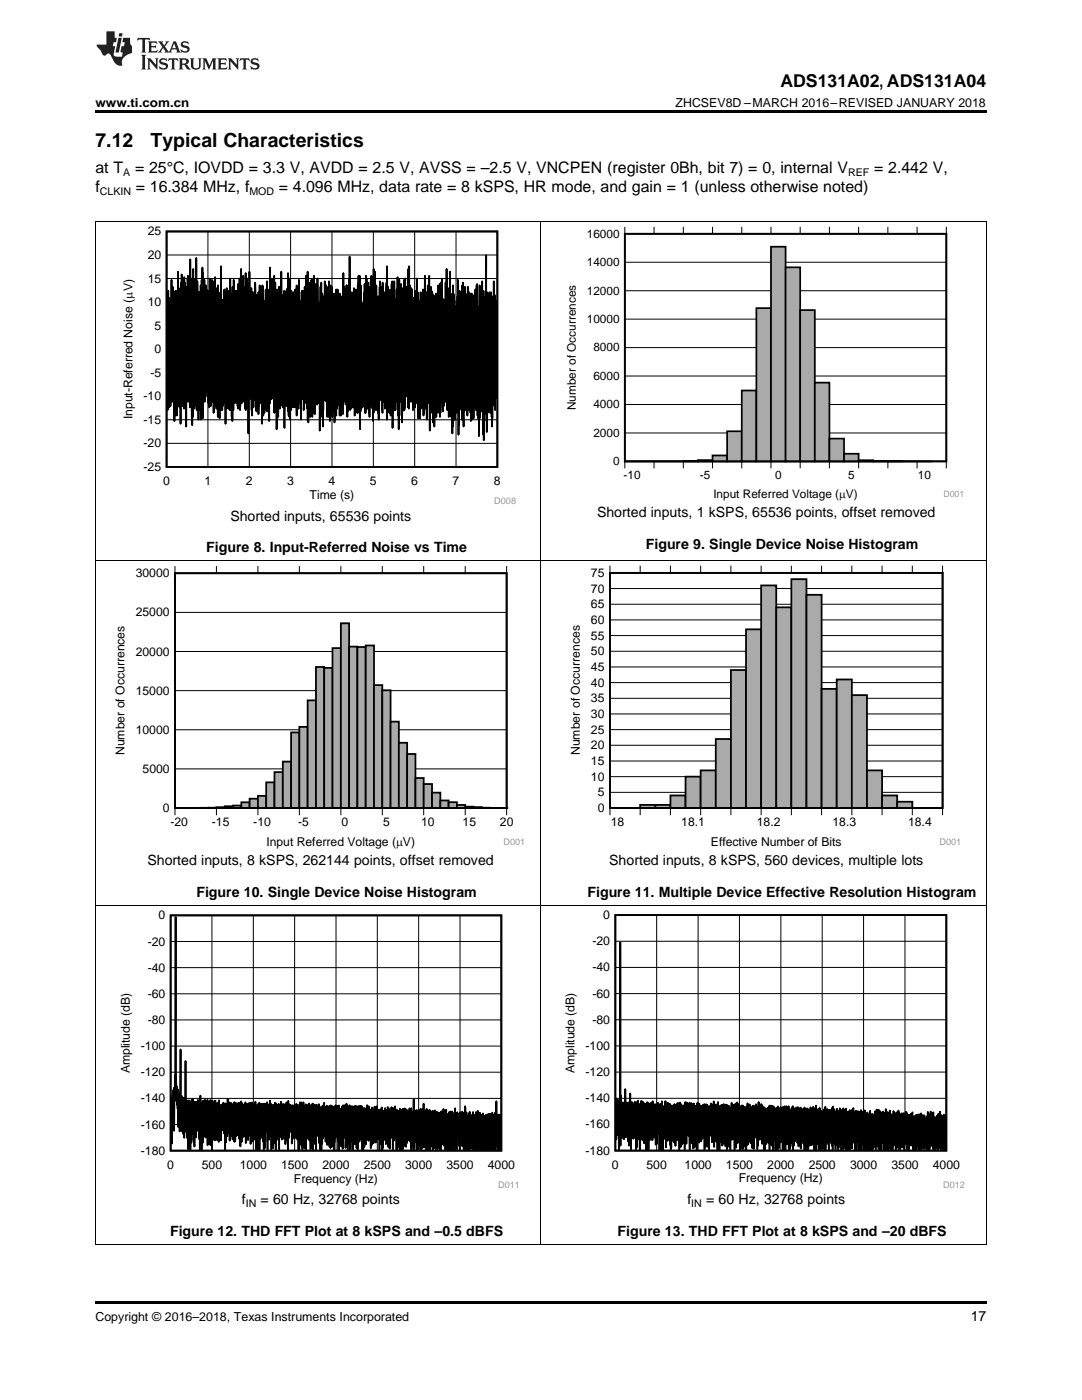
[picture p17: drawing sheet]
<svg xmlns="http://www.w3.org/2000/svg" width="216mm" height="279mm" viewBox="0 0 216 279" stroke-linecap="round" stroke-linejoin="round" font-family="sans-serif">
<defs><g id="words">
<g font-size="3.9">
<text x="19" y="29.3">7.12</text>
<text x="30.1" y="29.3">Typical Characteristics</text>
</g>
<text font-size="3.5" x="155.7" y="17.3">ADS131A02, ADS131A04</text>
<g font-size="3.2">
<text x="19" y="34.4">at T</text>
<text x="27" y="34.4">= 25°C, IOVDD = 3.3 V, AVDD = 2.5 V, AVSS = –2.5 V, VNCPEN (register 0Bh, bit 7) = 0, internal V</text>
<text x="174.4" y="34.4">= 2.442 V,</text>
<text x="19" y="38.3">f</text>
<text x="27.1" y="38.3">= 16.384 MHz, f</text>
<text x="55.6" y="38.3">= 4.096 MHz, data rate = 8 kSPS, HR mode, and gain = 1 (unless otherwise noted)</text>
</g>
<g font-size="2.8">
<text x="46" y="103.9">Shorted inputs, 65536 points</text>
<text x="119.1" y="103.2">Shorted inputs, 1 kSPS, 65536 points, offset removed</text>
<text x="41.2" y="110.2">Figure 8. Input-Referred Noise vs Time</text>
<text x="128.9" y="109.6">Figure 9. Single Device Noise Histogram</text>
<text x="29.4" y="172.6">Shorted inputs, 8 kSPS, 262144 points, offset removed</text>
<text x="121.6" y="172.6">Shorted inputs, 8 kSPS, 560 devices, multiple lots</text>
<text x="39.2" y="179">Figure 10. Single Device Noise Histogram</text>
<text x="117.2" y="179">Figure 11. Multiple Device Effective Resolution Histogram</text>
<text x="48.3" y="240.3">f</text>
<text x="52" y="240.3">= 60 Hz, 32768 points</text>
<text x="137.2" y="240.3">f</text>
<text x="140.9" y="240.3">= 60 Hz, 32768 points</text>
<text x="33.9" y="246.7">Figure 12. THD FFT Plot at 8 kSPS and –0.5 dBFS</text>
<text x="123.2" y="246.7">Figure 13. THD FFT Plot at 8 kSPS and –20 dBFS</text>
<text x="193.7" y="263.6">17</text>
</g>
<g font-size="2.5">
<text x="19" y="21.4">www.ti.com.cn</text>
<text x="134.8" y="21.4">ZHCSEV8D –MARCH 2016–REVISED JANUARY 2018</text>
<text x="19" y="263.6">Copyright © 2016–2018, Texas Instruments Incorporated</text>
</g>
<g font-size="2.4">
<text x="29.5" y="47">25</text>
<text x="117.1" y="47.4">16000</text>
<text x="29.5" y="51.7">20</text>
<text x="117.1" y="53.1">14000</text>
<text x="29.5" y="56.4">15</text>
<text x="117.1" y="58.8">12000</text>
<text x="29.5" y="61.1">10</text>
<text x="30.8" y="65.8">5</text>
<text x="117.1" y="64.5">10000</text>
<text x="30.8" y="70.5">0</text>
<text x="118.4" y="70.1">8000</text>
<text x="30" y="75.2">-5</text>
<text x="118.4" y="75.8">6000</text>
<text x="26.4" y="83.6" transform="rotate(-90 26.4 83.6)">Input-Referred Noise (PV)</text>
<text x="28.7" y="79.9">-10</text>
<text x="114.9" y="81.9" transform="rotate(-90 114.9 81.9)">Number of Occurrences</text>
<text x="118.4" y="81.5">4000</text>
<text x="28.7" y="89.3">-20</text>
<text x="28.7" y="84.6">-15</text>
<text x="118.4" y="87.2">2000</text>
<text x="28.7" y="94">-25</text>
<text x="122.3" y="92.9">0</text>
<text x="124.4" y="95.5">-10</text>
<text x="139.7" y="95.5">-5</text>
<text x="154.6" y="95.5">0</text>
<text x="169.2" y="95.5">5</text>
<text x="183.1" y="95.5">10</text>
<text x="32.6" y="96.8">0</text>
<text x="40.8" y="96.8">1</text>
<text x="49.1" y="96.8">2</text>
<text x="57.3" y="96.8">3</text>
<text x="61.8" y="99.5">Time (s)</text>
<text x="65.6" y="96.8">4</text>
<text x="73.8" y="96.8">5</text>
<text x="82.1" y="96.8">6</text>
<text x="90.3" y="96.8">7</text>
<text x="98.6" y="96.8">8</text>
<text x="142.3" y="99.5">Input Referred Voltage (PV)</text>
<text x="27.1" y="115.2">30000</text>
<text x="117.9" y="118.3">70</text>
<text x="117.9" y="115.1">75</text>
<text x="27.1" y="123">25000</text>
<text x="117.9" y="124.5">60</text>
<text x="117.9" y="121.4">65</text>
<text x="27.1" y="130.8">20000</text>
<text x="117.9" y="130.8">50</text>
<text x="117.9" y="127.6">55</text>
<text x="117.9" y="137">40</text>
<text x="117.9" y="133.9">45</text>
<text x="27.1" y="138.6">15000</text>
<text x="117.9" y="143.3">30</text>
<text x="117.9" y="140.2">35</text>
<text x="27.1" y="146.4">10000</text>
<text x="117.9" y="149.5">20</text>
<text x="117.9" y="146.4">25</text>
<text x="24.9" y="150.7" transform="rotate(-90 24.9 150.7)">Number of Occurrences</text>
<text x="28.4" y="154.2">5000</text>
<text x="115.7" y="150.7" transform="rotate(-90 115.7 150.7)">Number of Occurrences</text>
<text x="117.9" y="155.8">10</text>
<text x="117.9" y="152.7">15</text>
<text x="119.3" y="158.9">5</text>
<text x="32.5" y="162.1">0</text>
<text x="34" y="164.8">-20</text>
<text x="42.3" y="164.8">-15</text>
<text x="50.5" y="164.8">-10</text>
<text x="59.5" y="164.8">-5</text>
<text x="68.2" y="164.8">0</text>
<text x="76.4" y="164.8">5</text>
<text x="84" y="164.8">10</text>
<text x="92.3" y="164.8">15</text>
<text x="99.8" y="164.8">20</text>
<text x="119.3" y="162.1">0</text>
<text x="121.9" y="164.8">18</text>
<text x="135.9" y="164.8">18.1</text>
<text x="151" y="164.8">18.2</text>
<text x="166.1" y="164.8">18.3</text>
<text x="181.2" y="164.8">18.4</text>
<text x="53.1" y="168.9">Input Referred Voltage (PV)</text>
<text x="141.9" y="168.9">Effective Number of Bits</text>
<text x="31.6" y="183.5">0</text>
<text x="120.4" y="183.4">0</text>
<text x="29.5" y="188.7">-20</text>
<text x="118.2" y="188.7">-20</text>
<text x="29.5" y="193.9">-40</text>
<text x="118.2" y="193.9">-40</text>
<text x="29.5" y="199.1">-60</text>
<text x="118.2" y="199.1">-60</text>
<text x="28.1" y="209.6">-100</text>
<text x="29.5" y="204.3">-80</text>
<text x="116.8" y="209.5">-100</text>
<text x="118.2" y="204.3">-80</text>
<text x="25.9" y="214.2" transform="rotate(-90 25.9 214.2)">Amplitude (dB)</text>
<text x="28.1" y="214.8">-120</text>
<text x="114.6" y="214.2" transform="rotate(-90 114.6 214.2)">Amplitude (dB)</text>
<text x="116.8" y="214.8">-120</text>
<text x="28.1" y="220">-140</text>
<text x="116.8" y="220">-140</text>
<text x="28.1" y="225.2">-160</text>
<text x="116.8" y="225.2">-160</text>
<text x="28.1" y="230.4">-180</text>
<text x="33.4" y="233.2">0</text>
<text x="40.3" y="233.2">500</text>
<text x="47.8" y="233.2">1000</text>
<text x="56.1" y="233.2">1500</text>
<text x="64.3" y="233.2">2000</text>
<text x="72.6" y="233.2">2500</text>
<text x="80.8" y="233.2">3000</text>
<text x="89.1" y="233.2">3500</text>
<text x="97.3" y="233.2">4000</text>
<text x="116.8" y="230.4">-180</text>
<text x="122.1" y="233.2">0</text>
<text x="129" y="233.2">500</text>
<text x="136.6" y="233.2">1000</text>
<text x="144.8" y="233.2">1500</text>
<text x="153.1" y="233.2">2000</text>
<text x="161.4" y="233.2">2500</text>
<text x="169.6" y="233.2">3000</text>
<text x="177.9" y="233.2">3500</text>
<text x="186.1" y="233.2">4000</text>
<text x="58.7" y="236">Frequency (Hz)</text>
<text x="147.4" y="236">Frequency (Hz)</text>
</g>
<g font-size="2.1">
<text x="24.6" y="35.1">A</text>
<text x="169.2" y="35.1">REF</text>
<text x="19.9" y="38.9">CLKIN</text>
<text x="49.8" y="38.9">MOD</text>
<text x="49" y="240.9">IN</text>
<text x="137.9" y="240.9">IN</text>
</g>
<g font-size="1.8" fill="#999">
<text x="98.6" y="100.6">D008</text>
<text x="188.2" y="99.3">D001</text>
<text x="100.5" y="168.7">D001</text>
<text x="187.5" y="168.7">D001</text>
<text x="99.4" y="237.1">D011</text>
<text x="188.2" y="237.1">D012</text>
</g>
</g></defs>
<path d="M19 259.7h177.8v.5h-177.8z" fill="#000"/>
<path d="M19.1 180.7v67.8M107.9 180.7v67.8M196.8 180.7v67.8M19 248.4h177.8" fill="none" stroke="#000" stroke-width=".2"/>
<path d="M23.6 181.7h79.8v55.4h-79.8z" fill-rule="evenodd" fill="#fff"/>
<g fill="none" stroke="#000" stroke-width=".35">
<path d="M34 182.7h66v46.9h-66zM34.2 222.1v-3l.1 9.2v-8.8l.1-.2v5.4v-5.7v4.4l.1-5v4.6l.1-5.4v6l.1-6.5v8.6l.1-8.5v1.8l.2-4.4v3.1v-34.7l.1 36.7v-5.2l.2 6v-3.3l.1 2.3v-1.9l.1 3.7v-3.7v4v-4.2l.1 .6v6.9v-6.7v4.7l.1-4 .1 4.6 .1-4.7v7v-6.7v3.8l.1-3.9v4.6v-14.2l.1 15.1 .1-5.4 .1 6.7 .1-7 .1 4.8v-4.4v7.1v-6.6l.1-.3 .1 4.3v-4.5v5.2v-4.5l.1 7.2v-7.5v-.2l.1 5v-5.1l.1 4.5v-12.1l.1 12.8v-4.2l.1 5.6v-6.3l.2 7.6 .1-7.6v6.4l.1-5.7v9.1l.1-9.8 .1 5.6 .1-5.2v5.8v-6.1v.7l.1 9.1M38 229.5v-9.4l.1 5.7 .1-5.9v8.1v-7.9v-.2l.1 4.5v-4.9l.1 5.5v-5.7v6.9l.1-6.8 .2 8.2 .1-7.7v8.9v-8.9l.2 5.7v-5.3v-.1v4.2l.1-4.4v7l.1-7.1v4.8v-4.2v-.1l.1 3.9v-4l.1 4.9 .1-5.7v6.2l.1-5.5v4.9v-5l.1 5.5v-5.6l.1 7.4v-7l.1 9.1M39.9 229.5l.1-10.8v7.9l.1-6.5 .1 5.4v-4.9v.1l.1 8.8M40.3 229.5v-9l.1 7.3v-7.9v8.2v-8.4l.1 8v-7.1l.1 4.8v-5.4v6.2l.1-6.6 .1 4.8v-4.7l.1 7v-7.2l.1 7.5v-6.2l.1 6v-6l.1 4.9 .1-5.4 .1 5.9v-6.7v9l.1-7.9v4.4l.1-5 .1 8.3v-8.4l.1 6.2 .1-5.5v5.3v-6.4l.1 9v-8.8l.1 7.1v-6.4l.2 6.5v-5.7v8.3M42.3 229.5l.1-9.8v6.7l.1-6.3 .1 7.3 .1-7.6 .2 7.8 .1-8v5.9l.1-5.3v5.4v-5v6.8l.1-6.7v6.7l.1-7.2 .1 7.3v-7.1l.1 7 .1-7.3v7.8l.1-8.3 .1 6.3 .1-5.3v5.5v-5.5l.1 6v-5.9v6.7v-6.8l.1 7v-6.8v4.2l.1-4.4v4.2l.1-4.4 .1 5.2 .1-5.2 .1 5.1v-5.4l.1 5.8v-5.6v5.9l.1-5.8 .1 5.5v-4.9v8.5M44.9 229.5v-9.3l.1 7.3v-7.1v4.5l.1-4.2v.6v6.7l.2-7.7v6.5v-5.5l.1 4.6v-6.6l.1 6.7 .1-6.1v6.3l.1-6.2 .1 5.1v-5v7.6l.1-6.7v4.2v-4.6v4.6l.1-4.6v6.2v-6.7l.1 5.8 .1-5.3v5.2l.1-4.6v5.3l.1-5.4v6.3l.1-6.7v5.3l.1-5.9v6.6v-6.5l.1 5.3 .1-5.5v7.9l.1-7.2v6.9l.1-7.5 .1 6.6v-6.6l.1 6.6v-6.2l.1 6.1v-5.8v4.9l.1-4.8 .1 5.4v-5v4.6v-5.8l.2 7.1v-6.5v5.4v-5.9v5.2l.1-5.2 .2 8.6 .1-9 .1 8.1 .1-7.5v6.7l.1-5.8v4.9v-5.5l.1 4.1v-4.2v4.8l.1-4.8v6.3v-5.9v5.7l.1-6.3v6.3l.1-6.2 .1 6.2 .1-6.7v8.1l.1-7.6 .1 3.7v-3.8v6l.1-5.3v6.3l.2-6.9v7l.1-7.3 .1 6.4v-6.3v5.1l.1-4.8 .1 5.9v-6.4l.1 8.2v-7.8l.2 6.4 .1-6.9 .1 6.5v-5.9l.1 7.2v-6.9v-.3l.1 5.6 .1-5.7v6.9v-6l.1 5 .1-5.2v4.3v-4.1v3.9l.1-5.4v6.3l.1-5.3v8.6M51.1 229.5v-8.7l.1-.3v6.2l.1-5.5v7.9v-8.4l.1 4.4v-4.2v.6l.1 8v-8.1v-1.1v5.9l.1-5.9 .1 6.3v-6.5l.1 9.4v-8.5v-.3l.1 5.7v-6l.1 6.9 .1-7v4.8v-4.8v5.6l.1-5.2 .1 6.2v-6.6l.1 6.7v-6.6l.1 6.1v-5.6v6.9l.1-7.3v9M52.7 229.5v-9.3l.1 7.4v-7.1v.4l.1 8.2v-7.7v6.5v-7.4l.1 5.3v-4.5v4.4l.1-5.5 .1 5.7 .1-5.9 .1 9.5v-8.8v-.3l.1 6.5v-6.4v6.3l.1-6.2 .1 .4v6.4v-6.5l.1 5.3 .1-6.6 .1 7v-6.4v4.1l.1-3.6v8.8l.1-8.9v4.7l.1-4.8v4.7l.1-4.3v5.3v-5.5l.1 7v-7.2v8.7l.1-7.5v2.1v-2.7l.1 7v-6.6l.1-1.1v6.1l.1-6.4v4.4v-4l.1 9M55.1 229.5v-9.3l.1 4.6v-3.9v3.7l.1-3.2v6.1v-6.8l.1 5.8v-5.9l.1 5.4v-4.6l.1 5.4v-6.5v6.4l.1-6v8.8M55.7 229.5v-8.8l.1-.1v4.2l.1-4 .1 6 .1-6.9v6.9v-5.7l.1 6v-6.5v6.8l.1-6.2v4.7l.1-4.8v6.1l.1-6.9v5.5v-5l.1 5.4v-5l.1 6v-5.8l.1 5.6v-5.9v4.5l.1-5.1v5.1v-5.3v8l.1-7.7 .1 5.9v-5.8v6.8l.1-7.5v7.2l.1-6.6 .1 6.6v-6.2v8.5M57.5 229.5v-9.8l.2 7.4v-6.7l.1 4.7v-3.8v4.2l.1-5v4.9v-4.9l.1 5 .1-4.5v4.8v-5.2l.1 5.4v-4.8v7l.1-7.6v5.1l.1-5.1v4.7v-4.4l.1 4v-4.2l.1 .2v6.3l.1-6.5 .1 6.5v-6.9v5.7l.1-5.4 .1 6v-5.6l.1 5.5v-5.6l.1 5.6v-6.2v5.7v-5.5l.1 6.9 .2-6.6v5.7v-5.6v8.6"/>
<path d="M59.6 229.5v-8.7v7l.1-7.3v9l.1-9.5 .1 6.2 .1-5.8v7.5v-7.3l.1 7.9v-8.5l.1 7.2v-5.3l.1 6.9v-7.9v8.6M60.4 229.5v-8.6l.1 6.5v-7.4l.2 7.2v-6.4v8.4l.2-8.1v8.1v-8.5l.1 6.5v-6.8v9.1l.1-8.9 .1 5.4v-4.9v5.5l.1-5.6 .1 6v-6.5l.1 5.2v-4.8v6.5l.2-7.2v7.4l.1-6.1v5.3l.1-5.6v8.3l.1-8.6 .1 6.1v-6.5l.1 8.6v-7.7l.1-.1v4.9l.1-6v9.3l.2-9.2v6.6v-6l.1 6.4 .1-6.8 .1 7.9 .1-7.7 .1 8.8M63.1 229.5v-9l.1 5.9 .1-5.8v5.2l.1-4.9v5.7v-5l.1 5.1 .1-5.7v5.7v-6.4l.1 7.8v-7l.1 5.5v-5.3v4.6l.1-4.5v8.1M63.9 229.5v-8.3l.1 6.4v-6.7l.1 8.6v-8l.1 4.5v-4.9v6.2v-6.5l.1 7.5v-7.6v6.5l.1-5.8v3.5v-4.3l.1 6.6v-5.4v-.6l.1 5.5 .1-6.6v6.6l.1-5.7 .2 6.9v-6.4v3.7v-4l.1 4.7v-5v5.1l.1-5.3v6.8v-6.2l.1 7.2v-6.9v4.8l.1-5.4v6.1v-6.3l.1 7.5v-7.3l.1 4.2 .1-4.4v8l.1-8 .2 8.3v-8.5v7.2l.1-6.7v4.7l.1-5 .1 8 .1-8 .1 6.4v-6v6.5l.1-6.6v8.4l.1-8.5v3.7v-3.9v7.2l.1-6.9 .2 6v-6.5v5.9l.1-5.2v5.4v-5.4v4.7l.1-5v5.4l.1-5.5v5.8l.1-6 .1 8.8M67.5 229.5l.1-8.9v8.9M67.6 229.5v-8.1l.2 6.9v-7l.1 6.2 .1-6.2v6.9l.1-6.8v.1v7.3l.1-7.1v6l.1-6.9 .1 8.4 .1-8.6v6.7l.1-6.3v5.4l.1-5v5.5l.1-5.9 .1 5.2v-5.7l.1 8.6v-8.5l.1 7.6v-7.9l.2 7.5 .1-6v7.7M69.4 229.5v-8.4l.1 5v-5.1l.1 4.6v-4.2l.1 6.7v-7.5l.1 7.9v-7.7l.1 8.7v-8.4v8.4l.1-8.2v-.1l.1 6.6v-7.1v6.6v-5.7l.1 5.2v-4.9v4.9l.1-5.7v5.6l.1-5.9v8.7v-8.5l.1 7.3 .1-6.9 .1 6.3v-6.2v6.9v-7.7l.1 7.1 .1-6.4v5.1v-4.6v6.4l.1-7.6 .1 8.4 .1-8.2 .1 7 .1-6.9v8.4v-8.2l.1 4.8v-5.3v6.6l.1-6.2v4.8l.1-4.5v6.4v-5.7l.1 5.1v-6.5l.1 5.4v-5.4l.1 6.7 .2-6.7v8.8l.1-8.4 .1 6 .1-5.9v8.3l.1-8.4v7.9l.1-7.5v-.3v7.6l.1-7.3v6.9v-7.2v6.1l.1-5.9 .1 7 .1-6.8 .1 5.9v-5.6v5.1l.1-6.4v6.7v-5.7v5l.1-5.4 .1 5v-5.4v6.9l.1-6.8v5.1l.1-4.5v5.2v-5.3l.1 5.7v-5.7v5.7l.1-5.5 .1 7.6 .1-7.7v7.1l.2-7.6v4l.1-3.2v6l.1-6.2v6.1v-6.1v6.5l.1-6.6v5.8l.1-6.4 .1 6.5 .1-6.4 .1 7v-6v5.2l.1-5.6v5.2v-5.1l.1 4.5v-5.4v5.5l.1-4.8v4.6l.1-4.6v5.8v-5.4l.1 5.4 .1-5.9 .1 8.1M75.7 229.5v-7.2l.1 3.7v-4.1v6.5v-6.9l.1 4.7v-4.8l.1 6.8v-6.7l.1 5.9 .1-6.4v8.5M76.2 229.5v-7.5l.1 7.5M76.3 229.5v-7.9l.1 7.4 .1-7.1 .1-.1v5.5v-5.1l.1 4.3v-4.6v5.2l.1-5.4v5.8v-6.4l.2 7.2v-6.3l.1-.3v6v-5.8l.1 5.5 .1-6v6.3l.1-6.8 .1 8v-7.8l.1 6.1 .1-5.6v7.1l.1-7.2v7.7l.1-7.6v5.5v-5.3l.1 5.2v-5v5.1l.1-6.2 .1 5.2v-4.3v3.9v-4.3l.1 3.8 .1-4v8.3v-7.8l.1 5.7 .1-6.2v6.4l.1-6.4 .1 5.3v-5.7v6.4l.1-5.1v4.5l.1-4.5v3.6v-4l.1 4.1v-3.9v7.6M79.1 229.5v-8v8M79.2 229.5v-7.6v-.1v7.7l.1-7.5v-.2l.1 7 .1-7.1 .1 7.1v-7l.1 6.7v-5.6v6.6"/>
<path d="M79.8 229.5v-8.2l.1 8.2M79.9 229.5v-7.7l.1 6.5v-6.3v4.1l.1-4.5v7.9l.2-7.6v7.6v-8.2l.1 5.1v-5.1l.1 5.3v-5.2v7.5v-6.4l.1 2.9 .1-3.8v4.8l.1-5.2 .1 7.4v-7.3l.1 7.6 .1-7v5.6l.1-5.9v6.5l.1-6v4.7l.1-5.2v4.4v-4.3l.2 5.8v-5.4v4.4l.1-5.3 .1 5.2v-4.5v5.9l.1-5.9 .1 5.6v-6.2v8.2l.1-8.3v7.9l.1-7.2v4.9l.1-4.7v5.4l.1-5v6.2v-6.8l.1 7.6M82.5 229.5v-10.1v10.1l.1-7.4v6.9l.1-6.8v5.5v-5.7l.1 6v-6.4l.1 6.4 .1-6.2 .1 6v-5.7v7.4M83.1 229.5v-8l.1 8M83.3 229.5v-7v5.6v-5.9v7.3l.2-7.9v7.9v-7.3l.1 5.2v-5.8v7.2v-6.4l.1 5.4 .1-6v6.4v-6.5l.1 6.1v-6.5l.1 8.2M84.1 229.5v-7.6l.1 4.6v-4.9v6l.1-6.3v7.8v-6.6v-.4v6.3l.2-8.1v8.2l.1-6 .1 6.5 .1-7.2v5.4l.1-4.6v5.5v-5.6l.1 .1v6.9l.1-8.2 .1 8.2M85.2 229.5v-7.8l.1 5.7v-5.9l.1 8 .1-7.6v7.5l.1-6.4v6.2l.1-6.8v6v-6.9l.1 8M85.8 229.5l.1-7.7v7.1v-6.2l.1-.4v4.7v-4.8l.1 6.2v-6.2v2.9l.1-3.2v5v-5l.1 6.1v-6.3v.3v7.4l.1-7.1v7.2v-6.6v5.1l.1-5.9 .1 6.1 .1-6.6 .1 7.5v-7.5v6.1l.2-5.9v7v-6.6v7.3l.1-7.2 .1 6.2v-6.1v7.1l.1-7.6 .1 6.7 .1-6.4 .1 4.9v-5.1l.1 7.2v-6.4l.1 6.7M87.8 229.5v-7.2v4.3v-4.2l.1 4.1 .1-4.5v7.5l.1-7.7v5l.1-4.9 .1 5.4 .1-5.2v6.3l.1-7.1 .1 7.2v-6.2l.1 6.2v-6.4v6.8l.1-6.7v7.3M88.8 229.5v-7.9l.1 5.8 .1-5.9 .1 8M89.2 222.6l-.1 6.9zM89.2 229.5v-6.3v4.4l.1-5v6.9l.1-7.2 .1 7.2 .1-7.6v5.6l.2-5v6.9v-6.6l.1 6v-7v6.4l.1-5.6 .1 6.9"/>
<path d="M90.1 229.5v-6.7v5.7l.1-6.7v7.4l.1-7.1v7.2l.1-6.6v6.7l.1-6.6v6.7l.1-6.7v3.8v-4.4l.1 6.2 .1-7.2 .2 8.3M91 229.5v-7.3l.1 4.8v-4.7v7.2M91.2 229.5v-7.5l.2 5.2 .1-4.9v4.6v-4.5l.1 5.2v-5.3v6.4l.1-6.2v6.9l.1-7.4 .1 5.9v-5.4l.1 .1v5.9v-6.2v6.3l.2-6.7 .1 6.8 .1-6.7v5.8l.1-5.4v7.1l.1-6.9v6.9l.1-6.6v6.6l.1-8.7v6v-5.9l.1 7.7 .1-6.2 .1 7.1M93.1 229.5v-7.5v5.9l.1-5.2v6.8M93.3 229.5v-6.7v6.1v-6l.1 5.2v-5.2v5.2l.1-4.9v6.3l.1-7.2 .1 7v-7.4l.1 7.6v-6.3l.1-.4v5.6l.1-5.8 .1 6.6v-6.7l.1 5.8v-5.2v5.2l.1-5v5.9l.1-7.3 .1 7.6M94.5 229.5l.1-6.9v6.9M94.6 229.5v-6.9l.1 5.3 .1-5.5v7.1l.1-7 .1 6.7v-7.3l.1 6.6v-5.4l.1 6v-6.9v.7v6.6l.1-7.8 .1 7.8M95.5 229.5v-6.7v6.7M95.5 229.5l.1-7.2 .1 5.9v-6.1v5.6l.1-5.6v6.6l.1-6v.3v6.5M95.9 229.5l.1-7 .1 7M96.2 229.5v-6.8v5.6v-5.8l.1 7 .1-7.3v7.3M96.5 229.5l.1-6.5 .1 6.5v-.8v-6v6.8"/>
<path d="M96.8 229.5v-6v-.5v4.5l.1-5v7M97 229.5v-7l.1 7M97.1 229.5v-6.2v4.2l.1-4.6v4.8v-5.2v6.5l.1-6.6 .1 7.1 .1-7.2 .1 6v-6v4.8l.2-4.1v6.5M97.8 229.5l.1-7.2 .1 7.2M98 229.5v-7.1v7.1M98.1 229.5v-7l.1 7M98.2 229.5v-7.5l.1 6.9 .1-6.4 .1 6.9v-6v-.7v4.3v-4.5l.1 5.1 .1-5.2 .1 7.1M98.8 229.5v-7.5l.2 5.3v-5v6.4v-8.9l.1 8.8 .1-5.5 .1 6.4v-6.5v6.5M99.9 222.7l-.1 4.6v-4.9v7.1l-.1-7v6.8v-6.3l-.1-.3-.1 5.9v-6.1v5.2v-5.3l-.1 5.5v-5.4l-.1 7"/>
</g>
<g fill="none" stroke="#000" stroke-width=".2">
<path d="M34 198.3h66.1M34 193.1h66.1M34 187.9h66.1M42.3 182.7v46.9M50.5 182.7v46.9M58.8 182.7v46.9M67 182.7v46.9M75.3 182.7v46.9M83.5 182.7v46.9M91.8 182.7v46.9M34 219.2h66.1M34 214h66.1"/>
<path d="M34 208.8h66.1M34 203.5h66.1M34 224.4h66.1"/>
</g>
<path d="M112.3 181.7h80.2v55.4h-80.2z" fill-rule="evenodd" fill="#fff"/>
<g fill="none" stroke="#000" stroke-width=".35">
<path d="M122.8 182.6h66v47h-66zM122.9 220.3l.1 7.1v-8.2v7.2v-6.2l.1 4.4v-4.6l.1 6.4 .1-6.9 .1 7.1v-6.5l.1 9.4M123.5 229.5v-9.4l.1-.3v8.8l.1-9.3v6l.1-37.2v40.5v-10l.1 5.9 .1-4.7v7.3l.1-6.9 .1 4.6 .1-4.6v6.9l.1-7v6.4v-6.4l.1 7.3v-6.8v-.3l.1 5.2v-5.6l.2 7v-9.5v9.5l.1-6.9v6v-5.2l.1 6.1v-5.9l.1 4.3 .1-5.1v6.7l.1-6.6 .1 7.5v-7.8l.1 8.6v-8.2l.1 7.1 .2-9.3 .1 11.3v-8.8l.1-.2 .1 6.6v-7.2l.1 5.6v-5v4.8l.1-3.9v5.8l.1-6.3v6.3l.1-6.6 .1 5.6v-6.2l.1 6.8v-6.9l.1 5.7v-5.1l.1 4v-3.7v8.7l.1-9.6v8l.1-7.5v8.5v-8l.1-.3v5l.1-5.9 .1 6.9 .1-5.6v6.4l.1-6.9v5.3v-5v.2l.1 8.2v-7.8v8.1M127.7 229.5l.1-8.6v-.8l.1 6.4 .1-6.8v7v-6.8l.1 5.7v-4.9v6.7l.1-7.6 .1 7.8v-7.7v7.4l.1-6.4v5.8l.1-5.3v6.7l.1-7.9v7.4l.1-7.3v7.9l.1-7.8v6.8l.1-6.5v8.8l.1-9 .1 9M129.1 229.5v-9.5l.1 5.6v-5.5l.1 5.9v-5.9v9.4M129.3 229.5l.1-8.3v8.3l.1-9.3v6.5v-6.1v6.2l.1-6.4v7.1l.1-6.1v-.9v5.6l.1-5.8 .1 4.1v-4.1v7.1l.1-7.4 .1 7.4v-7.1v6.2v-5.6l.1 6.6 .1-7.7v7l.1-6.4 .1 5.1 .1-4.8v6.3l.1-6.6 .1 6.6v-5.9v5v-4.9v7.3l.1-8.1v7l.2-6.7v7.6v-6.9l.1-.2v5.1l.1-6.2v6.1v-6l.1 5.1v-4.5l.1 5.4v-5.7l.1 9M131.6 229.5v-9.1l.1 9.1M131.7 229.5l.1-9.2v7.2l.1-7v6.8l.1-6.5v8.6l.1-9.6 .1 7.8 .1-6.5v8.4v-7.9l.1 4 .1-4.9v4l.1-3.9v4.9v-4.7v5l.1-6.2v7.5l.1-7.5 .1 9.2v-8.5l.2 3.6v-3.2v3.8v-4.3l.1 7.3 .1-7.6v6.7l.1-6.1v4.6l.1-4.3v6.6l.1-7.3 .1 5.1v-4.7l.1 4.2v-4v7.7v-8.1v9l.1-8.1v7.7l.1-8.2 .1 6.8v-6.5v3.9v-4.4l.1 6.2v-6l.1 5.2v-5.2v6.4l.1-6.8 .1 6.3v-6l.1 7.2v-7.7l.1 6.2v-5.9l.1 6.6v-5.9v7.4v-8.1l.1 6.9 .1-6.7v5.4l.1-5.2v5.5l.1-6.4 .1 7.2 .1-6.4v6.8v-7.6l.1 6.5v-6.2v9.1l.1-8.9 .1 7.5v-8.1v7.1l.1-6.9v8.7l.2-8.2v7.8l.1-7.9v5.5l.1-5.4 .1 6.4 .1-6.4v7.4l.1-7.6v5.7l.1-5.2v8.5l.1-9.6 .1 6.9 .1-6.3v5.1v-4.8l.1 7.5v-8.3l.1 4.7 .1-4.6 .2 6.6v-6l.1 5.5v-5.8l.1 .4v8.7M137.6 229.5v-9.4l.1 6.2v-5.6v3.4l.1-3.6v5.1l.1-5.4v5l.1-5v7.1v-6.8v7.7l.1-7.9v6.5l.1-6.4v7.5l.1-6.8v8.1l.1-9 .1 8.6 .1-7.9v6v-5.7l.1 7.7v-8l.1 5.8v-6l.1 7.6 .1-7.5v8.7v-8.9l.1 4.6v-5l.1 6.5v-6.6l.1 6 .1-5.5v6.3l.1-6.2v7.3v-7.7l.1 6.9v-5.8l.1 4.7v-5l.1 5.6v-6l.1 4.5v-4.5v7.1v-6.5l.1 4.9v-5.1l.1 5.4v-5.7v6.5l.2-6.8v6.3v-5.8l.1 5.1v-4.9l.1 5.5v-6.3l.1 9.1 .1-9.1 .1 7.7v-6.7v-.3v4.4l.1-5v7.4v-6.6l.1-.9 .1 5.6v-5.5v8.4l.1-7.8v6.6l.1-6.8 .1 8.6M141.5 229.5v-8.7v5.8l.1-5.8 .2 5.5v-5.7l.1 5.9v-6.3l.1 6.6v-5.4l.1 6.6v-6.9l.1-.2v6.2v-5.9v5.5l.1-6.4 .1 7.5v-8l.1 9.1v-8v6.8l.1-6.8 .1 6.5v-6.9l.1 6.6 .1-6.7v6.8v-5.8l.2 6.6v-7.1l.1 8.5 .1-9.5 .1 6.3v-4.5v7.4l.1-7.3v-.4l.1 8.1v-8.6v4.8l.1-5 .1 7.2 .1-7.3v6.4l.2-6.3v7.9v-8.1l.1 8.1v-7.8l.1 6.2v-6.2v5l.1-5.5v7.9l.1-6.4v2.9v-3.9l.1 4.8v-4.9l.2 8.1 .1-8.4v8.2v-7.9l.1 3.7v-2.9v8M145.1 229.5v-9l.1 7.5v-7v6.3l.1-6.3 .1 6.7v-7l.1 6.1v-5.8v7.9l.1-7.9 .1 4.7v-3.9v7.7l.1-8.4v5.4l.1-5.5v5.5l.1-6.4v7.4v-6l.1-.3v5.4v-5.8l.1 5.5v-5.8l.1 6.2v-5.6v6.1l.1-6.6 .1 6.8v-6.9l.1 9M146.6 229.5v-8.2v-.4l.1 6.3 .1-6.9 .1 8.7v-8l.1 5.6 .1-6.6 .1 8.1 .1-7.8v6l.1-5.4v4.3l.1-4.2v4v-3.7v6.6l.1-7v6.5l.1-5.9v7.9l.1-7.9 .1 5.5v-6v6.1v-6.5l.1 7 .1-6.8 .1 8.6v-8.8v6.2l.1-6 .1 5.4v-5.3l.1 4.5v-4.3v5.6l.1-5.4v7.4v-7.1v6.7v-7.1l.1 3.4 .1-3.7v8.6l.1-8.4v8.4v-8.3v7v-6.7l.1-.5 .1 6.3 .1-7.1v8.3v-8v6.6l.1-6v2.6l.1-3.1v6.3v-5.5v4.6l.1-4.9v4.6l.1-5.3v6.8l.1-6.2 .1 7v-6.9v7.1v-7v5.5l.1-5.4 .1 4.7v-4.8v4.4l.1-4.8v8.3l.1-7.1v4.4v-5.6l.1 5.3v-5.4l.1 8.6v-8.3l.1 6.2 .1-6.3v5.6l.1-5.7 .1 6.2v-6.6l.1 5.6v-4.6v5.2l.1-5.6 .1 5.8v-4.9v7.6v-8.5l.1-.1v6.5v-6.6l.1 7.9 .1-8.8v7.2l.1-6.2 .1 6.6v-6.2l.1 5.6v-6.3l.1 5.2 .1-5.5v6.1l.1-5.9 .1 7.8v-7.6v5.3l.1 .2v-5l.1 5.7 .1-5.9v8.5"/>
<path d="M152.4 229.5l.1-8.5 .1 4.9v-4.6v8.2l.1-8.2v7.2v-7l.1 6.8v-7.1l.1 6.2v-5.3l.1 4.9v-5.5l.1 6.2v-5.5v5.8l.1-6.9 .1 7 .1-7.4 .1 6.8v-6.4v8.4l.2-8.9v7.8l.1-7.2v6.3l.1-6.8v6.5v-6.2v4l.2-4.2v7.9l.1-8v4.9l.1-4.7v8.5v-8.2v8.3l.1-8.6 .1 6.6 .1-6.4v5.3l.2-5.1v4.6v-4.4v8M154.8 229.5v-8l.2 7.5 .1-7.9v8.4l.1-8.7 .2 8.4v-8v6.2l.1-6v5.7v-5.5l.1 5.5v-5.3v5.2l.1-5.6v6.5l.1-6.9v7v-5.9l.1 5.7 .1-6.5v6.5l.1-6.2v-.5v5.3l.1-5.5v8.6l.1-8.5 .2 7.1v-6.8l.1 8.2M156.6 229.5v-8.7v6l.1-5v7.7M156.7 229.5v-8l.2 6.1v-6.8l.1 7.5 .1-6.2v-1.1v5.8l.1-4.9v-.5l.1 5.3v-5.9l.1 8.7 .1-8.3 .1 8.2v-7.7v3.3v-3.4l.1 5.4v-5.4v7.2l.1-7.1v5.9l.1-6.3 .1 6.8v-6.6v4v-4.4l.1 4.8v-4.8v5.2l.1-5.5v8.7l.1-7.7 .1 6.9v-7.4v5.5l.2-5.6v6.6v-6.3l.1 4.4 .1-4.4v4.8v-5.1v5.5l.1-5.7 .2 6.1v-5.1v6.1l.1-7.1 .1 7.8v-7.3l.2 6.8v-6.6l.1 6.2v-6.6l.1 5.1v-5.4l.1 8.2v-8.1l.1 5.1v-4.6v4.1l.1-4.1 .1 4.1v-4l.1 5.5 .1-5.9v.5v6.5l.1-6.7v6.7l.1-6.5v7.7M160.5 229.5v-8.5l.2 8.3v-7.7l.1 6.4v-6.6l.1 6.6v-6.4v7.9l.2-8.3v4.8l.1-4v6.3v-7v8.2M161.3 229.5v-7.7v5.4l.1-5.7 .1 7.2 .1-6.7 .1 3.1v-4.1l.1 7.5v-7l.1 7v-7.2l.2 7.2 .2-7.6v5.7l.1-5.5v1.2v7.2M162.4 229.5l.1-7.9v6.7l.2-6.6v6.6v-6v7.2M162.8 229.5v-8.8v8.8M162.9 229.5v-8v7l.1-7.1v6l.1-5.2v3v-3.4l.1 4.7v-4.8v5.5v-5.6l.1 5.9v-5.2v7.2l.1-6.7v4l.1-5.7v8.4M163.6 229.5v-7.8l.1 5.9v-5.6l.1 7v-7.2v4.5l.1-4.5v7.5v-7.4l.1 4.3v-4.5v5.5v-5.3l.1 .5v4.8v-5.2v7.2l.1-6.4v-.9l.1 4.7 .1-4.9v5.5v-5.8l.1 8.1v-7.8v3.7l.1-3.8 .1 6v-6.7v8.6M164.7 229.5l.1-7.5v5l.1-5.4 .1 6.7 .1-7v5.7l.1-4.4v5l.1-6.1 .1 8M165.4 229.5v-7.9v6.1l.1-6.2 .1 5.5v-5.2l.1 5v-5l.1 5.2v-4.9l.1 .5v5.6v-6.8v6.1l.1-6v7.2l.1-7.7v8.5l.1-8.7 .2 7.1v-6.4v6.6l.1-6.6 .1 6.4 .1-5.9v7.5v-7.4v6.5v-6.6l.2 6v-6.2v4.4l.1-4.3v4.4v-5v7.3l.1-7 .1 7.9 .1-7.6v7.2v-7.3l.1 5.5v-5.5v4.4l.1-4.4 .1 4.1v-4.7v7.3v-6.6l.2 5.4v-5.9v8.1"/>
<path d="M167.9 229.5v-6.5v-.6v3.4l.1-3.6v3.9v-4.3l.1 7.1v-6.9v5.8l.1-5.7v.1v7.3M168.3 229.5v-8.3v6.4l.1-5.7v7.3l.1-7.3v-.3l.1 7.1v-6.5v4.6v-5.2l.1 6.3 .1-6.4v8M168.8 229.5v-8.2l.1 5.6 .1-5.1v7.7v-6.7v6.3l.1-7.1v6.6l.1-6.6v7.5M169.3 229.5v-7.6l.1 6.9v-6.9v6.7l.1-6v6.9M169.5 229.5v-8l.1 8M169.6 229.5v-7.4v5.9l.1-6 .1 7.1 .1-7.6 .1 7.7v-7.2l.2 6.1 .1-7v5.6v-5v5.1l.1 .1v-4.8l.1 5.2 .1-5.3v7.5M170.6 229.5v-7.7l.1 6.9 .1-7v7.1v-5.7v6.1l.1-6.2v6.5M170.9 229.5l.1-7.8v6.1v-5.5l.1 4.4v-4.4l.1 4.5v-5l.1 6.1v-5.6l.1 7.2M171.4 229.5v-7.1l.1 6v-6.6l.1 7.4 .1-6.6v6.9M171.8 229.5v-8v8M171.8 229.5v-7.5l.1 7.5v-6.9l.1 4.4v-4.8l.1 6.1 .1-6.4v5.7l.1-5.2v7.1l.1-6.4 .1 5.7v-6.6v7.1l.1-7.7 .1 6.5v-5.9l.1 3.9v-3.7v6v-6v7.1l.1-6.8v-.5l.1 4.9v-4.9v5.2l.1-5.4v7.5l.1-7.1 .1 7.1M173.3 229.5v-6.9v3.7l.2-3.8v3.5l.1-3.9v7.4"/>
<path d="M173.6 229.5v-7.8l.1 7.8M173.7 229.5v-7.2l.1 5.8 .1-5.7 .1 7.1v-6v6l.1-6.8v-.4v7v-6.8l.1 4.7 .1-4.8v5.2l.1-4.9v6.2l.1-6.3 .1 5.7v-6.5l.1 7.7 .1-7.3 .1 6.7v-7.5v6.4l.1-5.4 .1 4.3 .1-4.4v4.6l.1-5.2v5.6v-5.8v7.9l.1-7.7 .1 7.8 .1-7.7 .1 6.6v-5.8l.2 6.8v-7.3l.1 4.6v-4.6l.1 5.5 .1-5.8v6.3v-6.1l.1 7.4 .1-7.3 .1 5.2v-4.9l.1 6.4 .2-7.5v8.2v-7l.1 7v-7.1v6.2v-6l.1 5.2v-5.3l.1 4.3v-4.9l.1 7.6 .1-6.7v6.7M177.3 229.5v-7.4l.1 6.6v-6.1l.1 6.1v-6.1v6.5l.1-7.5v6.5v-5.1l.1-.6 .1 5v-5v7.1l.1-7.1 .1 7.1 .1-7.1v.2v6.9M178.1 229.5v-6.6l.1-.3v6.1l.1-7 .1 6.9 .1-6.1v4.4v-4.7v5.7l.1-5.7 .1 4.9v-4.8v7.1l.1-5.9v6M178.8 229.5v-7.1l.1-.4v6.7l.1-5v5.2l.1-5.9v4.9l.1-5.3v6.5l.1-7.5v7.9M179.4 229.5v-7.5v7.5l.1-6.9v6.9l.1-7.2v5.4l.1-5.3v5.5l.1-5.5 .1 5.6v-5v6v-6.8l.1 4.4 .1-4.3v6.6v-5.9l.1 3v-3.4v4.8l.1-5.2 .1 6.9v-5.9v6.3M180.4 229.5v-6l.1 3.6v-4.8l.1 6.1 .1-6.5 .1 5.7v-4.9v5.2l.1-5.9 .1 6.3v-5.8v7M181 229.5l.2-7v7M181.2 222.5v7zM181.3 229.5v-6.6v6.6l.1-7v5.5v-4.8l.1-.1v4.7l.1-5.1v4v-4.2l.1 4.9v-5.1v4.6l.1-4.5v6.2l.1-6.2 .1 6.1 .1-6.5 .1 7.5v-6.1v3.9l.1-4.1v4.6l.1-5 .1 6.5v-6.5l.1 5.3v-4.5v5.9l.1-6.3v6.3v-6.9l.1 6.9v-6.4v4.8v-4.4l.1 .3v5.7l.1-7.1v5.9v.2l.1-6 .1 6.5v-6.2v5l.1-4.5v6.2M183.4 229.5v-7.1l.1 7.1v-6.8l.1 6.8M183.6 229.5v-7l.1 7v-7v.5v6.5"/>
<path d="M183.8 229.5v-7.3l.1 6.2 .1-5.8v6.7l.1-6.6 .1 6.2v-6.3l.1 6.5v-6v4l.1-3.4v3.5l.1-4.6v6.9v-6.3v3.8l.1-3.9v4.4v-4.5v5.6l.2-5.3v5.8l.1-6.1v6.5M185 229.5v-6.7l.1 5.5v-6.4l.1 6.7 .1-5.5v6.4v-6v4.9v-5.7l.1 6.8v-7.2v7.2l.1-6.5 .1 6v-5.8l.1 5.6v-7v4.7v-3.9l.1 5.5 .1-4.7v5l.1-5.3v5.6v-6.1l.1 4.8v-4.6l.1 6.7M186.2 229.5v-7.5v6.9l.2-6v6.3l.1-6.2v3.6l.1-3.4v6.3v-6.4v6.1l.1-5.4v4.9v-5.1v3.7l.1-4.3v5.7l.1-6 .1 6.8M187.1 229.5v-6.5l.1 6.5v-7.2l.1 6.3 .2-5.8v6.1v-7l.1 7.3v-7.2l.1 6.8v-6.2l.1 6.9M187.8 229.5l.1-6.9 .1 6.5v-5.9v4.1v-3.5l.1 5.7M188.1 229.5v-6.3v6.3M188.2 229.5v-6.4v6.4M188.2 229.5l.1-7 .1 6.9v-6.3l.1 4.9v-4.6v6.1M188.7 224.2l-.1-1.6-.1 6.9"/>
</g>
<g fill="none" stroke="#000" stroke-width=".2">
<path d="M19.1 112v68.8M107.9 112v68.8M196.8 112v68.8M19 180.7h177.8M122.8 198.3h66M122.8 193.1h66M122.8 187.9h66M131 182.6v47M139.3 182.6v47M147.5 182.6v47M155.8 182.6v47M164.1 182.6v47"/>
<path d="M172.3 182.6v47M180.6 182.6v47M122.8 219.2h66M122.8 214h66M122.8 208.7h66M122.8 203.5h66M122.8 224.4h66"/>
</g>
<path d="M22.5 112.9h82v56.5h-82z" fill-rule="evenodd" fill="#fff"/>
<path d="M34.9 114.4h66.2v46.9h-66.2z" fill="none" stroke="#000" stroke-width=".35"/>
<g fill="none" stroke="#000" stroke-width=".2">
<path d="M34.9 113v1.4h66.2v-1.4M43.2 113v1.4M51.5 113v1.4M59.7 113v1.4M68 113v1.4M76.3 113v1.4M84.5 113v1.4M92.8 113v1.4M34.9 137.8h66.2M34.9 130h66.2M34.9 122.2h66.2M34.9 153.4h66.2"/>
<path d="M34.9 145.6h66.2M34.9 162.7v-1.4h66.2v1.4M43.2 161.3v1.4M51.5 161.3v1.4M59.7 161.3v1.4M68 161.3v1.4M76.3 161.3v1.4M84.5 161.3v1.4M92.8 161.3v1.4"/>
</g>
<path d="M34.9 161.3h1.7z" fill-rule="evenodd" fill="#aaa"/>
<path d="M34.9 161.3h1.7z" fill="none" stroke="#000" stroke-width=".35"/>
<path d="M36.6 161.3h1.6z" fill-rule="evenodd" fill="#aaa"/>
<path d="M36.6 161.3h1.6z" fill="none" stroke="#000" stroke-width=".35"/>
<path d="M38.2 161.3h1.7z" fill-rule="evenodd" fill="#aaa"/>
<path d="M38.2 161.3h1.7z" fill="none" stroke="#000" stroke-width=".35"/>
<path d="M39.9 161.2l1.6 .1z" fill-rule="evenodd" fill="#aaa"/>
<path d="M39.9 161.2l1.6 .1z" fill="none" stroke="#000" stroke-width=".35"/>
<path d="M41.5 161.2l1.7 .1z" fill-rule="evenodd" fill="#aaa"/>
<path d="M41.5 161.2l1.7 .1z" fill="none" stroke="#000" stroke-width=".35"/>
<path d="M43.2 161.1h1.7v.2h-1.7z" fill-rule="evenodd" fill="#aaa"/>
<path d="M43.2 161.1h1.6v.2h-1.6z" fill="none" stroke="#000" stroke-width=".35"/>
<path d="M44.8 160.9h1.7v.4h-1.7z" fill-rule="evenodd" fill="#aaa"/>
<path d="M44.8 160.9h1.7v.4h-1.7z" fill="none" stroke="#000" stroke-width=".35"/>
<path d="M46.5 160.8h1.7v.5h-1.7z" fill-rule="evenodd" fill="#aaa"/>
<path d="M46.5 160.8h1.7v.5h-1.7z" fill="none" stroke="#000" stroke-width=".35"/>
<path d="M48.2 160.1h1.6v1.2h-1.6z" fill-rule="evenodd" fill="#aaa"/>
<path d="M48.2 160.1h1.6v1.2h-1.6z" fill="none" stroke="#000" stroke-width=".35"/>
<path d="M49.8 159.4h1.7v1.9h-1.7z" fill-rule="evenodd" fill="#aaa"/>
<path d="M49.8 159.4h1.7v1.9h-1.7z" fill="none" stroke="#000" stroke-width=".35"/>
<path d="M51.5 158.8h1.6v2.5h-1.6z" fill-rule="evenodd" fill="#aaa"/>
<path d="M51.5 158.8h1.6v2.5h-1.6z" fill="none" stroke="#000" stroke-width=".35"/>
<path d="M53.1 156.1h1.7v5.2h-1.7z" fill-rule="evenodd" fill="#aaa"/>
<path d="M53.1 156.1h1.7v5.2h-1.7z" fill="none" stroke="#000" stroke-width=".35"/>
<path d="M54.8 154.1h1.6v7.2h-1.6z" fill-rule="evenodd" fill="#aaa"/>
<path d="M54.8 154.1h1.6v7.2h-1.6z" fill="none" stroke="#000" stroke-width=".35"/>
<path d="M56.4 152h1.7v9.3h-1.7z" fill-rule="evenodd" fill="#aaa"/>
<path d="M56.4 152h1.7v9.3h-1.7z" fill="none" stroke="#000" stroke-width=".35"/>
<path d="M58.1 146.2h1.6v15.1h-1.6z" fill-rule="evenodd" fill="#aaa"/>
<path d="M58.1 146.2h1.6v15.1h-1.6z" fill="none" stroke="#000" stroke-width=".35"/>
<path d="M59.7 145.1h1.7v16.2h-1.7z" fill-rule="evenodd" fill="#aaa"/>
<path d="M59.7 145.1h1.7v16.2h-1.7z" fill="none" stroke="#000" stroke-width=".35"/>
<path d="M61.4 139.8h1.7v21.5h-1.7z" fill-rule="evenodd" fill="#aaa"/>
<path d="M61.4 139.8h1.6v21.5h-1.6z" fill="none" stroke="#000" stroke-width=".35"/>
<path d="M63 133.1h1.7v28.2h-1.7z" fill-rule="evenodd" fill="#aaa"/>
<path d="M63 133.1h1.7v28.2h-1.7z" fill="none" stroke="#000" stroke-width=".35"/>
<path d="M64.7 133.3h1.7v28h-1.7z" fill-rule="evenodd" fill="#aaa"/>
<path d="M64.7 133.3h1.6v28h-1.6z" fill="none" stroke="#000" stroke-width=".35"/>
<path d="M66.3 129.3h1.7v32h-1.7z" fill-rule="evenodd" fill="#aaa"/>
<path d="M66.3 129.3h1.7v32h-1.7z" fill="none" stroke="#000" stroke-width=".35"/>
<path d="M68 124.4h1.7v36.9h-1.7z" fill-rule="evenodd" fill="#aaa"/>
<path d="M68 124.4h1.7v36.9h-1.7z" fill="none" stroke="#000" stroke-width=".35"/>
<path d="M69.7 129h1.6v32.3h-1.6z" fill-rule="evenodd" fill="#aaa"/>
<path d="M69.7 129h1.6v32.3h-1.6z" fill="none" stroke="#000" stroke-width=".35"/>
<path d="M71.3 129.1h1.7v32.2h-1.7z" fill-rule="evenodd" fill="#aaa"/>
<path d="M71.3 129.1h1.7v32.2h-1.7z" fill="none" stroke="#000" stroke-width=".35"/>
<path d="M73 128.8h1.6v32.5h-1.6z" fill-rule="evenodd" fill="#aaa"/>
<path d="M73 128.8h1.6v32.5h-1.6z" fill="none" stroke="#000" stroke-width=".35"/>
<path d="M74.6 136.7h1.7v24.6h-1.7z" fill-rule="evenodd" fill="#aaa"/>
<path d="M74.6 136.7h1.7v24.6h-1.7z" fill="none" stroke="#000" stroke-width=".35"/>
<path d="M76.3 137.8h1.6v23.5h-1.6z" fill-rule="evenodd" fill="#aaa"/>
<path d="M76.3 137.8h1.6v23.5h-1.6z" fill="none" stroke="#000" stroke-width=".35"/>
<path d="M77.9 144h1.7v17.3h-1.7z" fill-rule="evenodd" fill="#aaa"/>
<path d="M77.9 144h1.7v17.3h-1.7z" fill="none" stroke="#000" stroke-width=".35"/>
<path d="M79.6 148.2h1.7v13.1h-1.7z" fill-rule="evenodd" fill="#aaa"/>
<path d="M79.6 148.2h1.6v13.1h-1.6z" fill="none" stroke="#000" stroke-width=".35"/>
<path d="M81.2 150.5h1.7v10.8h-1.7z" fill-rule="evenodd" fill="#aaa"/>
<path d="M81.2 150.5h1.7v10.8h-1.7z" fill="none" stroke="#000" stroke-width=".35"/>
<path d="M82.9 155.3h1.7v6h-1.7z" fill-rule="evenodd" fill="#aaa"/>
<path d="M82.9 155.3h1.6v6h-1.6z" fill="none" stroke="#000" stroke-width=".35"/>
<path d="M84.5 156.5h1.7v4.8h-1.7z" fill-rule="evenodd" fill="#aaa"/>
<path d="M84.5 156.5h1.7v4.8h-1.7z" fill="none" stroke="#000" stroke-width=".35"/>
<path d="M86.2 158.2h1.7v3.1h-1.7z" fill-rule="evenodd" fill="#aaa"/>
<path d="M86.2 158.2h1.7v3.1h-1.7z" fill="none" stroke="#000" stroke-width=".35"/>
<path d="M87.9 159.7h1.6v1.6h-1.6z" fill-rule="evenodd" fill="#aaa"/>
<path d="M87.9 159.7h1.6v1.6h-1.6z" fill="none" stroke="#000" stroke-width=".35"/>
<path d="M89.5 160.1h1.7v1.2h-1.7z" fill-rule="evenodd" fill="#aaa"/>
<path d="M89.5 160.1h1.7v1.2h-1.7z" fill="none" stroke="#000" stroke-width=".35"/>
<path d="M91.2 160.6h1.6v.7h-1.6z" fill-rule="evenodd" fill="#aaa"/>
<path d="M91.2 160.6h1.6v.7h-1.6z" fill="none" stroke="#000" stroke-width=".35"/>
<path d="M92.8 161h1.7v.3h-1.7z" fill-rule="evenodd" fill="#aaa"/>
<path d="M92.8 161h1.7v.3h-1.7z" fill="none" stroke="#000" stroke-width=".35"/>
<path d="M94.5 161.1h1.6v.2h-1.6z" fill-rule="evenodd" fill="#aaa"/>
<path d="M94.5 161.1h1.6v.2h-1.6z" fill="none" stroke="#000" stroke-width=".35"/>
<path d="M96.1 161.2l1.7 .1z" fill-rule="evenodd" fill="#aaa"/>
<path d="M96.1 161.2l1.7 .1z" fill="none" stroke="#000" stroke-width=".35"/>
<path d="M97.8 161.2l1.7 .1z" fill-rule="evenodd" fill="#aaa"/>
<path d="M97.8 161.2l1.6 .1z" fill="none" stroke="#000" stroke-width=".35"/>
<path d="M99.4 161.2l1.7 .1z" fill-rule="evenodd" fill="#aaa"/>
<path d="M99.4 161.2l1.7 .1z" fill="none" stroke="#000" stroke-width=".35"/>
<circle cx="101.1" cy="161.3" r=".18" fill="#000"/>
<path d="M34.9 114.4h66.2v46.9h-66.2z" fill="none" stroke="#000" stroke-width=".35"/>
<path d="M113.3 112.9h78.2v56.5h-78.2z" fill-rule="evenodd" fill="#fff"/>
<path d="M121.7 114.3h66.4v47h-66.4zM121.7 161.3h3zM124.7 161.3h3z" fill="none" stroke="#000" stroke-width=".36"/>
<g fill="none" stroke="#000" stroke-width=".2">
<path d="M121.7 112.9v1.4h66.4v-1.4M121.7 117.5h66.4M127.7 112.9v1.4M133.8 112.9v1.4M139.8 112.9v1.4M145.8 112.9v1.4M151.9 112.9v1.4M157.9 112.9v1.4M163.9 112.9v1.4M170 112.9v1.4M176 112.9v1.4M182 112.9v1.4"/>
<path d="M121.7 139.4h66.4M121.7 136.2h66.4M121.7 133.1h66.4M121.7 130h66.4M121.7 126.8h66.4M121.7 123.7h66.4M121.7 120.6h66.4M121.7 158.1h66.4M121.7 155h66.4M121.7 151.9h66.4M121.7 148.7h66.4M121.7 145.6h66.4"/>
<path d="M121.7 142.5h66.4M121.7 162.7v-1.4h66.4v1.4M127.7 161.3v1.4M133.8 161.3v1.4M139.8 161.3v1.4M145.8 161.3v1.4M151.9 161.3v1.4M157.9 161.3v1.4M163.9 161.3v1.4M170 161.3v1.4M176 161.3v1.4M182 161.3v1.4"/>
</g>
<path d="M121.7 161.3h6" fill="none" stroke="#aaa" stroke-width=".2"/>
<path d="M127.7 160.6h3.1v.7h-3.1z" fill-rule="evenodd" fill="#aaa"/>
<path d="M127.7 160.6h3.1v.7h-3.1z" fill="none" stroke="#000" stroke-width=".36"/>
<path d="M130.8 160.6h3v.7h-3z" fill-rule="evenodd" fill="#aaa"/>
<path d="M130.8 160.6h3v.7h-3z" fill="none" stroke="#000" stroke-width=".36"/>
<path d="M133.8 158.8h3v2.5h-3z" fill-rule="evenodd" fill="#aaa"/>
<path d="M133.8 158.8h3v2.5h-3z" fill="none" stroke="#000" stroke-width=".36"/>
<path d="M136.8 155h3v6.3h-3z" fill-rule="evenodd" fill="#aaa"/>
<path d="M136.8 155h3v6.3h-3z" fill="none" stroke="#000" stroke-width=".36"/>
<path d="M139.8 153.7h3v7.6h-3z" fill-rule="evenodd" fill="#aaa"/>
<path d="M139.8 153.7h3v7.6h-3z" fill="none" stroke="#000" stroke-width=".36"/>
<path d="M142.8 147.5h3.1v13.8h-3.1z" fill-rule="evenodd" fill="#aaa"/>
<path d="M142.8 147.5h3v13.8h-3z" fill="none" stroke="#000" stroke-width=".36"/>
<path d="M145.8 133.7h3.1v27.6h-3.1z" fill-rule="evenodd" fill="#aaa"/>
<path d="M145.8 133.7h3.1v27.6h-3.1z" fill="none" stroke="#000" stroke-width=".36"/>
<path d="M148.9 125.6h3v35.7h-3z" fill-rule="evenodd" fill="#aaa"/>
<path d="M148.9 125.6h3v35.7h-3z" fill="none" stroke="#000" stroke-width=".36"/>
<path d="M151.9 116.8h3v44.5h-3z" fill-rule="evenodd" fill="#aaa"/>
<path d="M151.9 116.8h3v44.5h-3z" fill="none" stroke="#000" stroke-width=".36"/>
<path d="M154.9 121.2h3v40.1h-3z" fill-rule="evenodd" fill="#aaa"/>
<path d="M154.9 121.2h3v40.1h-3z" fill="none" stroke="#000" stroke-width=".36"/>
<path d="M157.9 115.6h3v45.7h-3z" fill-rule="evenodd" fill="#aaa"/>
<path d="M157.9 115.6h3v45.7h-3z" fill="none" stroke="#000" stroke-width=".36"/>
<path d="M160.9 118.7h3.1v42.6h-3.1z" fill-rule="evenodd" fill="#aaa"/>
<path d="M160.9 118.7h3v42.6h-3z" fill="none" stroke="#000" stroke-width=".36"/>
<path d="M163.9 137.5h3.1v23.8h-3.1z" fill-rule="evenodd" fill="#aaa"/>
<path d="M163.9 137.5h3.1v23.8h-3.1z" fill="none" stroke="#000" stroke-width=".36"/>
<path d="M167 135.6h3v25.7h-3z" fill-rule="evenodd" fill="#aaa"/>
<path d="M167 135.6h3v25.7h-3z" fill="none" stroke="#000" stroke-width=".36"/>
<path d="M170 138.7h3v22.6h-3z" fill-rule="evenodd" fill="#aaa"/>
<path d="M170 138.7h3v22.6h-3z" fill="none" stroke="#000" stroke-width=".36"/>
<path d="M173 153.7h3v7.6h-3z" fill-rule="evenodd" fill="#aaa"/>
<path d="M173 153.7h3v7.6h-3z" fill="none" stroke="#000" stroke-width=".36"/>
<path d="M176 158.8h3v2.5h-3z" fill-rule="evenodd" fill="#aaa"/>
<path d="M176 158.8h3v2.5h-3z" fill="none" stroke="#000" stroke-width=".36"/>
<path d="M179 160h3.1v1.3h-3.1z" fill-rule="evenodd" fill="#aaa"/>
<path d="M121.7 114.3h66.4v47h-66.4zM179 160h3v1.3h-3zM182 161.3h3.1z" fill="none" stroke="#000" stroke-width=".36"/>
<path d="M182 161.3h3.1" fill="none" stroke="#aaa" stroke-width=".2"/>
<path d="M19.1 44.3v67.7M107.9 44.3v67.7M196.8 44.3v67.7M19 112h177.8" fill="none" stroke="#000" stroke-width=".2"/>
<path d="M24.1 45.2h78.9v55.4h-78.9z" fill-rule="evenodd" fill="#fff"/>
<path d="M33.2 46.2h66v47h-66zM33.4 59.1v22.7l.2-23.8v23l.1-21.6 .1 21.9v-20.2l.1 19.6v-20.2l.1 20.5v-21.3l.1 18.6v-18.6l.1 20.5v-24.3l.1 22.7v-20.8v22.4l.1-23 .1 20.5v-17.2l.1 18.1v-18.6l.1 19.7v-20.3v.3l.1 24.3v-20.7v17.2l.1-19.2v21.6l.1-21.8v15.3v-18.4l.1 21.7 .1-21.7v21.1l.1-16.7v20.5l.1-22.7 .1 19.7v-25.7l.1 21.3v.9v-17.8l.1 22.4v-21.6l.1 21.6v-19.1v19.4l.2-23.8v27.1l.1-28.2v20l.1 .2v-14.7v15l.1-22.1v25.4l.1-19.1 .1 19.9v-24.1v19.5v-20.5l.1 25.1 .1-25.1v25.7l.1-26.3v24.1v.5v-23.5l.1 21.9v-17.8l.1 19.7 .1-20.2v21.6v-23.3l.1 26.8v-25.1v-1.1v20.8l.1-22.5 .1 21.6v-23.2l.1 23.8v-24.4v25.2l.1-22.4v21.9l.1-17.8v-1.9v17.7l.1-20.5 .1 24.1 .1-29.5v26.5v-17l.1 17.5v-23.2v21.9v-21.1l.2 26.8v-24.1l.1 25.8v-28.2l.1 26.5 .1-29.5v24.6v3.3l.1-23 .1 23v-25.7l.1 24.8v-20.7l.1 21 .1-24.3 .1 19.7v-24.9l.1 30.3v-24.6v21.6l.1-22.7v20.5l.1-18.3v1.7v19.1l.1-14.8v19.5l.1-25.5v21.1l.1-19.4 .1 20.7v-22.4v23.5l.1-22.1v21.3v-24.1l.1 26.9v-23.8l.1 21.3v-25.4l.1 23.8v-21.9v21.3v-17.2l.1 15v-23.5l.1 30.1v-29l.1 25.7 .1-24.1 .1 21.6v-21.8l.1 24.3v-18.1v16.7l.1-20.5v18.6l.1-20 .1 20.8v-19.9v20.5v-20l.1 20.5 .1-20.5v19.2l.1-15.6v15.3v-19.2l.1 22.5v-22.5l.2 23.3 .1-25.7v21.9v-18.9v19.1l.1 2.5v-19.4l.1 20.2v-21.6l.1 19.7v-20v20.8l.1-24 .1 24.3 .1-20.2v18.8v-22.7l.1 26.3 .1-24.1v22.2l.1-21.1v21.6l.1-22.4v21.3v-24.6l.1 23.5v-19.7l.1 21.6v-20.2l.1 .6v20.5v-24.1l.1 22.7v-17.8v15.3l.1-18 .1 23.5v-26.3v23.3l.1-18.3v18.6l.1-18.6v20.8v-20.8l.1 21.6 .1-23.5v20.5v-19.2l.1 18.6v-21.6v23.5l.1-28.7v27.4l.1-19.4 .1 20.7v-21.3l.1-.5v21l.1-20.8v18.4l.1-18.9v20.5l.2-22.4v19.7v-17.8v19.1l.1-20.2v21.6l.1-19.4v23.8v-23l.1 19.1 .1-22.4v23.3v-24.1l.1 21.9v-17v17.8l.1-21.6v18.3v1.4l.1-18.9 .1 22.2 .1-23.6v19.5v-17.5l.2 21.8v-26.2l.1 26.2v-23.2v21.1l.2-20v19.7v-18.9v22.7l.1-22.1 .1 22.9v-26.8l.1 22.7v-20.5v20.3l.1-18.6v20.7v-25.9l.1 24.6v-24.1l.1 23v-20.8v17.8l.1-18.1v19.7v-19.7v20.3l.1-16.7v13.4l.1-17.3v22.5l.1-22.5v20.8l.1-19.9v19.9v-18.8l.1 18.8v-17.5v19.7l.1-24.3v24.9l.1-23.3 .1 19.7v-20v18.9l.1-21.3 .1 26.2v-24.6l.1 19.2 .1-15.9v19.7v-26.5l.1 26.8 .2-23.6v22.5v-21.9l.1 20.8v-23.3l.1 21.1v-16.4l.1 20.5v-20.2l.1 19.1 .1-19.1v21v-23.8l.1 24.4v-27.1v27.3l.1-23.5v23.3l.1-21.4v20l.1-24.6 .1 24.9v-22.7l.1 23.5v-20.5v17.2v-16.9l.1 25.4v-29.8l.1 21.6 .1-24.1v24.9l.1-21.6v19.4l.1-18.6v19.4l.1-18v20v-22.2l.1 24.3v-21.8l.1 18.8v-17.5v21.6v-21.8l.1 15.3v-18.1v19.4l.1-17.2 .1 20.8 .1-23 .1 19.7v-18.6l.1 19.7v-.5v-22.2l.1 23.5 .1-17.5v19.4v-22.9l.1 23.2v-23.2l.1 21.8 .2-21.3v19.7l.1-20.8v24.4l.1-24.4v22.2v-21.1l.1 18.9v-21.4v23.6l.1-22.2 .1 22.2 .1-20.5 .1 18.8v-21l.1 26.8 .1-27.7v17.8v-15.6v19.7l.1-21.6v25.7l.1-21 .1 17.8v-18.4l.1 21.1v-21.1v20.5l.1-21.8 .1 21v-23.2v23.5l.1-22.7 .1 21.9v-20.8l.1 20.5v-24.1v26l.1-22.1v19.1l.1-21.3v20.5l.1-19.2v21.4l.1-20.8v24.3v-23.8l.1 18.1 .1-24.9v27.1v-15.9v14l.1-16.7v16.7l.1-21.4v22.5l.1-23.3v23.3v-20.6v20v-23.5l.1 23.8 .1-18.6v18.6l.2-22.5v20.3v-17.8l.1 17.5v-21.9v27.4l.1-22.4v18.8v-19.1l.1 21.9v-25.2v22.7l.2-20.5v21.1v-20.8l.1 26.8 .1-27.9v23.8l.1-21.9 .1 23.5v-21.1l.1-2.4v21.3l.1-23.8v21.9l.2-20.5v23v-24.4l.1 23.8 .1-22.7v20v-.8v-23.3l.1 26.3 .2-21.6v18.6v-17.8v21.6l.1-21.3v21l.1-20.8 .1 20.3v-22.5v21.7v-20.6l.1 26.3v-27.4l.1 21.4v-18.9l.1 17.2 .1-18v.3v19.9v-18.8v19.9l.1-21.3 .1 21.3v-23.2l.1 18.8v-19.1v19.7l.1-22.7 .1 27.6v-22.7v23.5l.1-24v24.3l.1-27.6v28.2l.1-24.1v20l.1-21.4 .1 23.5v-23.8l.1 21.7v-17.8v19.1l.1-20.8v19.7l.2-19.7v21.1v-23l.1 20.3v.5v-20.5l.2 20.8v-20.8l.1 22.7v-23.5l.1 22.9 .1-19.6v19.1l.1-20.2v22.9v-26l.1 23.3 .1-20.8v21.1l.1-21.1 .1 22.2 .1-25.7v19.9v-17.5v21.4l.1-17v17.8v-18.1v17l.2-19.2v20.5v-18.8l.1 21.9v-23.8l.1 19.7v-21.7l.1 21.7v-17l.1 15.6 .1-20.3 .1 23.8 .1-21.8 .1 18.8v-21.6l.1 21.9 .1-19.4v20l.1-24.7v25.5v-23l.1 20.2 .1-20.8v24.7l.1-27.4v29.8l.1-24.9v25.2l.2-26.5v21l.1-22.4 .1 26.8 .1-24.9 .1 23.3v-25.7v21.8l.1-18.8 .1 24.3 .1-27.3 .1 25.1 .1-22.4v23.8v-27.4l.1 26.6 .1-22.5v23.6l.1-25.8v23.3l.1-23.5v23.2v-22.1l.1 21.3 .1-18.9v17.5v-19.1v22.1l.1-25.1 .1 20.5v3.8v-18.3l.1 18.9 .1-19.7 .1 17.5v-16.4v14.5l.1-15.1v24.6v-25.4l.1 23 .1-26.3v23.5l.1-24.3v24.9v-20.8l.1-1.9 .1 21.9v-21.9v24.6v-21.6l.1 23.5 .1-25.7v22.4v-22.7l.1 20.8v-18v16.9l.2-18.8v16.1v-20v23l.1-21.1 .1 19.5v-18.4v16.7l.1-18.9v23.3l.1-23 .1 23.8v-18.9v21.1v-24.9l.1 20.8v-18.3v20.8l.1-23.3 .1 24.9v-27.1l.1 26.3v-24.4v21.4l.1-19.7v24.3l.2-27.1v24.1v-21.3v22.4l.1-24.3 .1 21.3v-.8v-21.1l.1 26v-22.7l.2 21.1v-21.6l.1 20.5v-21.9l.1 23.5v-23v25.2l.1-24.1v21.6l.2-22.4 .1 23.5v-25.1v21l.1-17.7 .1 20.5 .1-23.8v18v-15l.1 18v-16.7v18.6l.1-21.8 .1 19.9v-16.1l.1 20.2v-24.3v22.4l.1-18.9v19.5l.1-21.1v22.4l.1-22.4v20l.1-21.4 .1 22.5 .1-21.6v22.7l.1-28.2 .1 24.9v.8v-23l.2 21.9v-21.3v1.3v20.6l.2-19.2v20.2v-19.4v15.1l.1-16.4v19.1v-20.8v-1.4v19.7l.1-19.7 .1 26.3v-24.9v23.8l.1-23v22.5v-21.9l.1 20.8 .1-18.9 .1 18.1v-23.8v24.3l.1-29 .1 30.6v-23.2l.1 19.7v-19.2v20l.1-18.9v21.4l.1-23.3v20.8l.1-20.5v20l.1-18.4v17.5l.1-18.3v21.9l.1-23.8v22.7l.1-22.4 .1 25.1v-21.6v18.9l.1-21.6 .1 20.8v-21.6l.1 21v-19.4l.1 19.7 .1-20v23.3l.1-25.7v25.7l.1-27.4 .1 24.1v-18.9l.1 18.9v-19.7v17.5l.1-21.9 .1 30.7v-25.2v21.6l.1-25.2 .1 24.7 .1-20.5v16.1v-14.5l.1 17v-17.6v19.2l.1-17.2v16.9v-20.5v20.5l.1-19.7 .1 18.4v-20l.1 20.5v-21.9v20.8l.1-22.4v23v-22.8v25.5l.1-22.4v22.4l.1-27.4 .1 26v.6v-26l.1 24.1v-20.6v21.1l.1-23.3v24.7l.1-25.2 .1 22.2v-19.7l.1 2.2v21.3l.1-21.9v22.7v-21.3l.1 18.6v-23l.1 23.2v-22.1v-1.4v20.8l.1-21.9 .1 22.2v-23.3l.1 24.1v-16.1v16.1l.1-19.7v22.2l.1-20v22.4l.2-30.3v26.5l.1-20.5v21.3l.1-26.8 .1 27.4v-20.3l.1 20.5 .1-24.9 .1 21.4 .1-14.5v18l.1-22.1v22.7v-23.3l.1 22.7v-21.6l.1 23.6v-23.6l.1 21.4 .1-24.4v22.7v-23.8v21.9l.1-18 .1 18.8v-18.8l.1 19.4v-22.2l.1 21.1 .1-20v24.1l.1-26v21.6v-18.9l.1 20.8v-19.9l.1 20.2v-21.1l.1 18.9v-18.3l.1 21.9v-23.3v22.7l.1-22.7 .1 21.6v-20.8l.1 17.8v-20.5v20.8l.1-24.1v30.7v-23.3l.1 21.9 .1-25.2 .1 24.1v-20.5v20.8l.1-23.8v24.3l.1-24.1v23.6v-20.5v21.3l.1-23.8 .1 23.5v-22.1l.1 22.9 .1-25.1v21.3v-.3l.1-22.1 .1 25.7v-26.3v29.3l.1-26.3 .1 21.9 .1-20.2v20.2l.1-24.9v22.7l.1-16.9v19.9l.1-19.9v19.9v-22.1l.1 20.5 .1-19.4v18.3l.1-21.3v21.9v-20l.1 20v-24.4v21.3l.1 3.6v-19.1l.1 21.8v-22.9l.1 25.7 .1-29.8v21.8v-16.9l.1 19.4 .1-21.9v21.9v-22.4l.1 21v-22.1l.1 26.2 .1-25.4v26.8v-26.5l.1 24.3v-23.2l.1 21.8 .1-23.2 .1 23.5v-25.1l.1 25.9v-24.6l.1 24.1v-21.3v19.4l.1-23.8v23.2l.1-18.8 .1 19.1 .1-21.9v17.8v3l.1-18.9 .1 19.2v-17.5v20.5l.1-27.6 .1 27.9v-28.5l.1 26.3 .1-22.5v20l.1-18.6 .1 20.8v-20.8v21.9l.1-22.7v21.9v-21.6l.1 19.9v-17.7v19.4l.1-14.8 .1 15.6v-20.5v22.1l.1-22.4v20.3l.1-19.5v20l.1-19.7v20.2l.1-22.7v23.3l.1-20.2 .1 19.4v-20.5l.1 19.7v-21.1v21.9l.1-24.9v23.2l.1-20.5 .1 21.4v-20.6v24.4l.2-23.5v20.2l.1-18.9v17.3l.1-16.5v21.4l.1-25.2 .1 23.3v-17.5l.1 14.7v-18.6v21.1l.1-21.3v18.8v-16.7l.1 18.9 .1-23.2 .1 25.1 .1-22.9v22.4l.1-23.3v21.9l.1-26v25.5v-20l.2 21.1v-20.5l.1 16.9v-19.7l.1 25.5v-22.2v-2.2l.1 19.4v-19.7v21.1l.1-23.3v23.3l.1-18.3v16.4l.1-20v20v-21.6v23.8v-25.5l.2 30.9v-26.8v20l.1-19.1v19.4l.1-22.2v25.2l.1-24.4 .1 23v-22.7l.1 21.4v-18.4l.1 .6v22.4l.1-25.4v23.2l.1-23 .1 26v-24l.1 22.1v-23.2l.1 18.8 .1-20.2 .1 24.6 .1-24.6v22.4l.1-21v19.7l.1-18.6v21.3l.1-25.5 .1 24.1v-21l.1 20.2 .1-23.5v26.5l.1-23.2v22.4v-26v21.3l.1-19.1 .1 21.1v-20l.1 20v-24.1v24.3v-20.2l.2 22.4v-22.4l.2 21.3v-21v19.1l.1-18.6v17v-16.7l.1 18.3v.8v-18.6l.1 18.9v-23.8l.1 23 .1-20.8v19.7v-24.6v25.1l.1-23.2v26.2l.1-24 .1 20.8 .1-17.3v21.9l.1-25.7v21.9l.1-20.5v22.4l.1-27.1 .1 26v.5v-22.1l.1 24.6 .2-23.2 .1 26.5v-25.7v17.8l.1-18.9v25.4v-28.2v22.2l.1-20.5v20.2v-18.8v2.4v20.3l.1-23.8v22.1l.1-21v23.8v-20l.1 .3v19.7v-22.7v20.5l.2-20.3 .1 21.1v-21.3l.1 20.5v-21.1l.1 21.3 .1-25.9v26.5l.1-18.6v23l.1-28.5v26.6l.1-26.6v23.5v-23.8l.1 21.9 .1-21.6v23.3l.1-21.4 .1 20.8v-19.7v1.4l.1 21.1v-23.8v22.4l.1-25.5v23.3l.1-23.8 .1 28.7 .1-27.9 .1 23.8v-23.8l.1 24.6v-23.8v23.8l.1-23.2 .1 21.6v-19.1l.1 20.2v-22.4v17.5l.1-15.1v20.3l.1-21.6v22.9l.1-25.7v23.3l.1-19.4 .1 17.7v-20.5l.1 23.5v-21l.1 19.7 .1-17.8v19.7v-23l.1 24.6v-25.4l.1 24.9v-24.9v25.2l.1-24.7 .1 21.9v-21v1.3v21.9l.2-22.4v22.7v-23.5l.1 19.1v-20.2l.1 20.2v-20.2v22.4l.2-23.5 .1 24v-21.3v18.1l.1-21.7 .1 23.8v-24l.1 26.2 .1-20.5v21.1l.1-22.4 .1 25.9v-25.9v21.6l.1-25.8v26.6l.1-25.2 .1 23 .1-18.9v17.8v-22.4l.1 24.3 .1-21.6v21.3v-25.7v25.2l.1-22.2 .1 27.7 .1-28.8v29.9l.2-28.2v22.1v-22.1l.1 19.1 .1-17.7v20.7v-22.7v23.6l.1-31.8 .1 35.3 .1-27.9v26.8l.1-26.5v23.8v-22.7l.1 22.1 .1-20.2v19.4l.1-18.9v17.6v-21.1v21.6l.1-21.9 .1 24.1v-21.3l.1 20.2 .1-23v23.5l.1-19.1v20.5v-23.5l.1 25.4v-23.8v22.2l.1-23.8v20.5l.1-21.1v20.6l.1-19.2v20.2v-24.6l.1 22.5v-17.5v19.9l.1-22.1 .1 22.9v-21.6l.1 19.2v-19.4v18.3l.1-17.8 .1 1.4v17.8" fill="none" stroke="#000" stroke-width=".35"/>
<g fill="none" stroke="#000" stroke-width=".2">
<path d="M33.2 55.6h66.1M33.2 50.9h66.1M41.5 46.2v47M49.7 46.2v47M58 46.2v47M66.2 46.2v47M74.5 46.2v47M82.7 46.2v47M91 46.2v47M33.2 79.1h66.1M33.2 74.4h66.1M33.2 69.7h66.1"/>
<path d="M33.2 65h66.1M33.2 60.3h66.1M33.2 88.5h66.1M33.2 83.8h66.1"/>
</g>
<path d="M112.7 45.2h79.4v54.8h-79.4z" fill-rule="evenodd" fill="#fff"/>
<path d="M124.7 46.7h64.1v45.4h-64.1zM124.7 92.1h2.9zM127.6 92.1h2.9zM130.5 92.1h2.9zM133.4 92.1h2.9zM136.3 92l3 .1zM139.3 91.8h2.9v.3h-2.9z" fill="none" stroke="#000" stroke-width=".34"/>
<g fill="none" stroke="#000" stroke-width=".2">
<path d="M124.7 45.3v1.4h64.1M124.7 58h64.1M124.7 52.3h64.1M130.5 45.3v1.4M136.3 45.3v1.4M142.2 45.3v1.4M148 45.3v1.4M153.8 45.3v1.4M159.7 45.3v1.4M165.5 45.3v1.4M171.3 45.3v1.4M177.2 45.3v1.4"/>
<path d="M183 45.3v1.4M188.8 45.3v1.4M124.7 75h64.1M124.7 69.4h64.1M124.7 63.7h64.1M124.7 86.4h64.1M124.7 80.7h64.1M130.5 92.1v1.4M136.3 92.1v1.4M142.2 92.1v1.4M148 92.1v1.4M153.8 92.1v1.4"/>
<path d="M159.7 92.1v1.4M165.5 92.1v1.4M171.3 92.1v1.4M177.2 92.1v1.4M183 92.1v1.4M188.8 92.1v1.4M188.8 92.1h-64.1v1.4"/>
</g>
<path d="M139.3 92.1h-14.6" fill="none" stroke="#aaa" stroke-width=".2"/>
<path d="M139.3 92h2.9" fill="none" stroke="#aaa" stroke-width=".26"/>
<path d="M142.2 90.9h2.9v1.2h-2.9z" fill-rule="evenodd" fill="#aaa"/>
<path d="M142.2 90.9h2.9v1.2h-2.9z" fill="none" stroke="#000" stroke-width=".34"/>
<path d="M145.1 86.1h2.9v6h-2.9z" fill-rule="evenodd" fill="#aaa"/>
<path d="M145.1 86.1h2.9v6h-2.9z" fill="none" stroke="#000" stroke-width=".34"/>
<path d="M148 77.9h2.9v14.2h-2.9z" fill-rule="evenodd" fill="#aaa"/>
<path d="M148 77.9h2.9v14.2h-2.9z" fill="none" stroke="#000" stroke-width=".34"/>
<path d="M150.9 61.5h2.9v30.6h-2.9z" fill-rule="evenodd" fill="#aaa"/>
<path d="M150.9 61.5h2.9v30.6h-2.9z" fill="none" stroke="#000" stroke-width=".34"/>
<path d="M153.8 49.2h3v42.9h-3z" fill-rule="evenodd" fill="#aaa"/>
<path d="M153.8 49.2h3v42.9h-3z" fill="none" stroke="#000" stroke-width=".34"/>
<path d="M156.8 53.4h2.9v38.7h-2.9z" fill-rule="evenodd" fill="#aaa"/>
<path d="M156.8 53.4h2.9v38.7h-2.9z" fill="none" stroke="#000" stroke-width=".34"/>
<path d="M159.7 61.9h2.9v30.2h-2.9z" fill-rule="evenodd" fill="#aaa"/>
<path d="M159.7 61.9h2.9v30.2h-2.9z" fill="none" stroke="#000" stroke-width=".34"/>
<path d="M162.6 76.4h2.9v15.7h-2.9z" fill-rule="evenodd" fill="#aaa"/>
<path d="M162.6 76.4h2.9v15.7h-2.9z" fill="none" stroke="#000" stroke-width=".34"/>
<path d="M165.5 87.5h2.9v4.6h-2.9z" fill-rule="evenodd" fill="#aaa"/>
<path d="M165.5 87.5h2.9v4.6h-2.9z" fill="none" stroke="#000" stroke-width=".34"/>
<path d="M168.4 90.6h2.9v1.5h-2.9z" fill-rule="evenodd" fill="#aaa"/>
<path d="M124.7 46.7h64.1v45.4h-64.1zM168.4 90.6h2.9v1.5h-2.9zM171.3 91.9h2.9v.2h-2.9zM174.2 92l3 .1zM177.2 92.1h2.9zM180.1 92.1h2.9zM183 92.1h2.9z" fill="none" stroke="#000" stroke-width=".34"/>
<path d="M171.3 92h3" fill="none" stroke="#aaa" stroke-width=".24"/>
<path d="M174.2 92.1h11.7" fill="none" stroke="#aaa" stroke-width=".2"/>
<path d="M19 44.3h177.8" fill="none" stroke="#000" stroke-width=".2"/>
<path d="M19 22h177.8v.5h-177.8z" fill="#000"/>
<g fill="#231f20">
<path d="M27.5 7.6l-.1 .5 .4-.2h.6v.1v2.1l-.2 .4h1l-.3-.4v-2.1l.1-.1h.5l.5 .2-.2-.5zM29.5 8.3l.2 .3v1.5l-.2 .4h1.8l.2-.6a1.04 1.04 0 0 1-1.3 .2v-.7h.6l.3 .2v-.6l-.3 .2h-.6v-.6l.8-.1 .4 .3-.2-.5zM31.5 8.3l.9 1.1-.9 1.1h.8l-.2-.2 .5-.7 .4 .7-.2 .2h1.5l-.1-.2 .1-.4h.9l.1 .4-.2 .2h1l-.3-.3-.7-1.9h-.5l-.9 2-.8-1 .9-1h-.8l.1 .3-.3 .5-.4-.6 .2-.2zM34.7 8.6l.4 1h-.7zM36.3 8.4a.63 .63 0 0 0-.2 .7 .63 .63 0 0 0 .6 .4l.6 .2 .1 .2a.75 .75 0 0 1-.7 .4 .75 .75 0 0 1-.6-.5l.1 .7 .1-.1a1.11 1.11 0 0 0 1.5-.6 1.13 1.13 0 0 0-1.2-.8l-.1-.4a1.04 1.04 0 0 1 1.2 .2l-.2-.5-.1 .1-.5-.2zM28.2 10.9l.2 .4v2.2l-.2 .4h1l-.3-.4v-2.2l.3-.4zM29.3 11.6l.3 .4v1.5l-.3 .4h.8l-.2-.4v-1.3l1.5 1.7v-1.9l.2-.4h-.7l.2 .4v.9l-1.1-1.3zM32 11.8a.62 .62 0 0 0-.2 .7 .62 .62 0 0 0 .6 .4l.6 .1 .1 .3a.76 .76 0 0 1-.7 .3 .76 .76 0 0 1-.6-.4l.1 .7 .1-.1a1.11 1.11 0 0 0 1.5-.6 1.13 1.13 0 0 0-1.2-.8l-.1-.4a1.04 1.04 0 0 1 1.2 .2l-.2-.6-.1 .1-.5-.1zM33.7 11.6l-.2 .6a.61 .61 0 0 1 .8-.3v1.6l-.2 .4h.9l-.2-.4v-1.6a.63 .63 0 0 1 .8 .3l-.2-.6zM35.6 11.6l.3 .4v1.5l-.3 .4h1l-.2-.2v-.8l.5 .2a.76 .76 0 0 0 1.2 .7l-1-1a.58 .58 0 0 0 .6-.5 .58 .58 0 0 0-.5-.6zM36.4 11.9h.1a.45 .45 0 0 1 .5 .1 .45 .45 0 0 1 .1 .5l-.7 .2zM37.9 11.6l.2 .2a2.17 2.17 0 0 0 .3 1.9 .99 .99 0 0 0 1.6-.6v-1.1l.2-.4h-.7l.2 .2a1.92 1.92 0 0 1-.2 1.8 .6 .6 0 0 1-.9-.5v-1.1l.2-.4zM40.4 11.6l.2 .4v1.5l-.2 .4h.7l-.2-.4v-1.4l.8 1.8 .8-1.8v1.4l-.2 .4h.9l-.2-.4v-1.5l.2-.4h-.8l-.6 1.5-.6-1.5zM43.4 11.6l.2 .4v1.5l-.2 .4h1.8l.2-.6a1.04 1.04 0 0 1-1.3 .1v-.6h.5l.4 .2v-.6l-.4 .2h-.5v-.7h.8l.3 .3-.1-.6zM45.5 11.6l.2 .4v1.5l-.2 .4h.7l-.2-.4v-1.3l1.5 1.7v-1.9l.2-.4h-.7l.2 .4v.9l-1.1-1.3zM47.9 11.6l-.1 .6a.61 .61 0 0 1 .8-.3v1.6l-.3 .4h1l-.3-.4 .1-1.6a.63 .63 0 0 1 .7 .3l-.1-.6zM50.2 11.8a.62 .62 0 0 0-.2 .7 .62 .62 0 0 0 .6 .4l.6 .1 .2 .3a.76 .76 0 0 1-.8 .3 .76 .76 0 0 1-.6-.4l.1 .7 .2-.1a1.11 1.11 0 0 0 1.5-.6 1.13 1.13 0 0 0-1.3-.8l-.1-.4a1.04 1.04 0 0 1 1.2 .2l-.1-.6-.2 .1-.5-.1z"/>
<path d="M21.2 6.3v2.6h-1.9l.1 .4 .7 .9a.91 .91 0 0 0 1 .8 .56 .56 0 0 1 .5-.3 .56 .56 0 0 1 .5 .3l.4 .8a1.53 1.53 0 0 0 1.9 1.2 1.54 1.54 0 0 1 1-2.1l.9-.3v-1.4a1.52 1.52 0 0 1-.3-1.6h-1.4l-.2 .8h.5l-.2 .8h-.4l-.2 1v.2l.4 .1-.2 .8a1.93 1.93 0 0 1-1.6-.3l.3-1.8h-.5l.2-.8h.4l.2-.8h-.4v-1.3zM23.6 7.6l-.6 2.9h.7l.6-2.9zM23.8 6.6l-.1 .7h.6l.2-.7z"/>
</g>
<use href="#words"/>
</svg>
